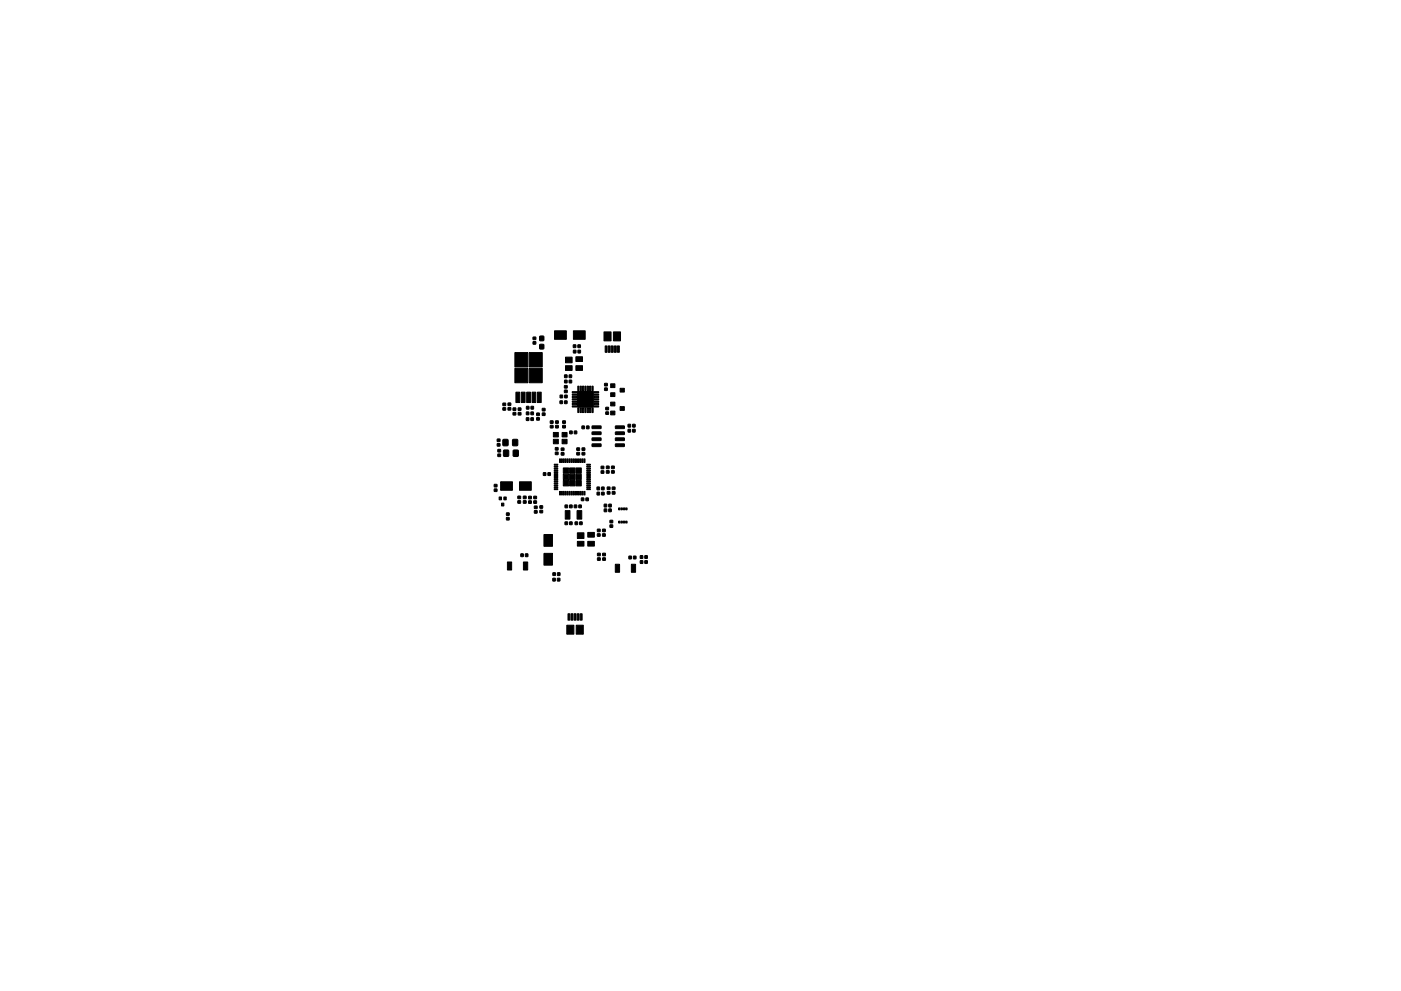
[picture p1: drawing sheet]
<svg xmlns="http://www.w3.org/2000/svg" width="297mm" height="210mm" viewBox="0 0 297 210" stroke-linecap="round" stroke-linejoin="round" font-family="sans-serif">
<g fill="#000" stroke="#000" stroke-width=".21">
<path d="M109.2 74.8h2.7v3.1h-2.7zM113 71.5h.6v.5h-.6zM113 72.5h.6v.5h-.6zM112.2 74.8h2.8v3.1h-2.8zM114.5 73.1h.8l-.1 .9h-.8zM114.5 71.3l.8 .1-.1 .9-.8-.1zM117.6 70.2h2.5v1.8h-2.5zM119.9 77.6h1.4v1h-1.4zM119.9 75.8h1.4v1.2h-1.4zM119.7 79.5l.5 .1v.5h-.5zM120.7 79.5l.5 .1v.5h-.5zM121.6 70.2h2.5v1.8h-2.5z"/>
<path d="M121.6 73.2h.5v.5h-.5zM121.6 74.3h.5v.6h-.5zM122.1 75.7h1.4v1h-1.4zM122.1 77.6h1.4v1h-1.4zM122.5 73.2h.5v.5h-.5zM122.6 74.3h.5v.6h-.6zM128.3 73.4h.4v1.3h-.4zM129 73.4h.4v1.3h-.4zM128.1 70.4h1.5v1.9h-1.5zM129.6 73.4h.4v1.3h-.4zM130.3 73.4h.4v1.3h-.4zM130.9 73.4h.4v1.3h-.4z"/>
<path d="M130.1 70.4h1.5v1.9h-1.5zM105.4 93.2h.6v.5h-.6zM105.4 94.1h.6v.5h-.6zM105.6 95.4h.5v.5h-.5zM105.6 96.3h.5v.5l-.5 .1zM106.6 85.5h.6v.5l-.6 .1zM106.6 86.5h.6v.5h-.6zM106.7 93.3h1v1.2h-1zM106.8 95.5l1 .1v1.2h-1zM107.7 86.5h.6v.5h-.6zM107.7 85.5h.6v.5h-.6zM108.8 86.6l.5-.1 .1 .6h-.6z"/>
<path d="M108.8 87.5h.5l.1 .5h-.6zM108.7 93.3h1v1.2h-1zM108.8 95.5l1.1 .1-.1 1.2h-1zM109.4 83.2h.8v2.2h-.8zM109.9 86.6l.5-.1v.6h-.5zM109.9 87.5h.5v.5h-.5zM110.5 83.2h.8v2.2h-.8zM109.2 78.2h2.7v3h-2.7zM111.6 88.6l.5 .1v.5h-.5zM111.6 87.4h.5v.6h-.5zM111.6 86.2h.5v.6h-.5zM111.7 83.2h.8v2.2h-.8z"/>
<path d="M112.6 88.6l.5 .1v.5h-.5zM112.6 87.4h.5v.6h-.5zM112.6 86.2h.5v.6h-.5zM112.8 83.2h.8v2.2h-.8zM113.8 88.6h.5l.1 .5h-.6zM113.8 87.6h.5l.1 .5-.6 .1zM113.9 83.2h.8v2.2h-.8zM112.2 78.2h2.8v3h-2.8zM115 87.6h.5l.1 .5h-.6zM115 86.7l.5-.1 .1 .5-.6 .1zM116.7 90.3h.5l.1 .5h-.6zM116.7 89.3h.5l.1 .5h-.6z"/>
<path d="M117.8 95.9h.5v.5l-.5 .1zM117.8 95h.5v.5h-.5zM117.5 99.7h.8v.2h-.8zM117.5 99.3h.8v.2h-.8zM117.5 98.9h.8v.2h-.8zM117.5 98.5h.8v.2h-.8zM117.8 89.3h.6v.5h-.6zM117.8 90.3h.6v.5h-.6zM117.3 93.2h1.1v1h-1.1zM117.3 91.8h1.1v.9h-1.1zM118.6 97.4h.2v.7h-.2zM119 97.4h.2v.7h-.2z"/>
<path d="M118.7 85.1h.6l-.1 .5h-.5zM118.8 83.8l.5 .1v.5h-.5zM119.4 99.3h1.2v1.1h-1.2zM119.4 97.4h.2v.7h-.2zM119 96h.5l.1 .5-.6 .1zM119 95.1h.5l.1 .5h-.6zM119.3 89.3h.5l.1 .5h-.6zM119.3 90.3h.5l.1 .5h-.6zM119.8 97.4h.2v.7h-.2zM119.7 85.1h.5v.5h-.5zM119.7 80.7h.5v.5h-.5zM119.7 82.8h.5l.1 .5h-.6z"/>
<path d="M119.7 81.8h.5l.1 .5h-.6zM119.7 83.8l.6 .1-.1 .5h-.5zM119.2 91.8h1v.9h-1zM119.2 93.2h1v1h-1zM120.2 97.4h.2v.7h-.2zM120.6 97.4h.2v.7h-.2zM120.8 99.3h1.1v1.1h-1.1zM121 97.4h.2v.7h-.2zM120.7 80.7h.5v.5h-.5zM120.8 91.5h.5v.5h-.5zM121.3 86.1h1v.3h-1zM121.3 85.6h1v.3h-1z"/>
<path d="M121.3 85.1h1v.3h-1zM121.3 84.6h1v.3h-1zM121.3 84.1h1v.3h-1zM121.3 83.6h1v.3h-1zM121.3 83.1h1v.3h-1zM121.4 97.4h.2v.7h-.2zM121.8 97.4h.2v.7h-.2zM122.1 99.3h1.1v1.1h-1.1zM121.8 91.5h.5v.5h-.5zM122.2 97.4h.2v.7h-.2zM122.5 83.1h3.3v3.3h-3.3zM122.5 86.6h.3v.9h-.3z"/>
<path d="M122.5 81.9h.3v1h-.3zM122.6 97.4h.2v.7h-.2zM122.3 95h.5l.1 .5-.6 .1zM122.3 96h.5l.1 .5h-.6zM123 86.6h.3v.9h-.3zM123 81.9h.3v1h-.3zM123 97.4h.2v.7h-.2zM123.4 97.4h.2v.7h-.2zM123.5 86.6h.3v.9h-.3zM123.5 81.9h.3v1h-.3zM123.4 90.4h.5v.6l-.5-.1zM123.8 97.4h.2v.7h-.2z"/>
<path d="M123.4 96h.6v.5h-.6zM123.4 95h.6v.5l-.6 .1zM124 86.6h.3v.9h-.3zM124 81.9h.3v1h-.3zM124.5 86.6h.3v.9h-.3zM124.5 81.9h.3v1h-.3zM124.4 90.4h.5v.6l-.5-.1zM125 86.6h.3v.9h-.3zM125 81.9h.3v1h-.3zM124.4 98.5h.8v.2h-.8zM124.4 98.9h.8v.2h-.8zM124.4 99.3h.8v.2h-.8z"/>
<path d="M124.4 99.7h.8v.2h-.8zM125.5 86.6h.3v.9h-.3zM125.5 81.9h.3v1h-.3zM126 83.1h.9v.3h-.9zM126 83.6h.9v.3h-.9zM126 84.1h.9v.3h-.9zM126 84.6h.9v.3h-.9zM126 85.1h.9v.3h-.9zM126 85.6h.9v.3h-.9zM126 86.1h.9v.3h-.9zM125.5 94.2h1.8l.2 .4-.2 .2h-1.7zM125.5 92.9h1.8l.2 .5-.2 .1h-1.7z"/>
<path d="M125.5 91.7l1.8-.1 .2 .5-.2 .1h-1.7zM125.5 90.4l1.8-.1 .2 .5-.2 .1h-1.7zM127.5 98.9h.5v.5h-.5zM127.5 99.9h.5v.5h-.5zM128.2 82.3h.5l.1 .5h-.6zM128.2 81.4l.5-.1 .1 .5-.6 .1zM128.5 86.4h.5v.5h-.5zM128.5 87.4h.5v.5h-.5zM128.6 98.9h.5v.5h-.5zM128.6 99.9h.5v.5h-.5zM129.5 87.2h.9v.8h-.9zM129.5 85.3h.9v.8h-.9z"/>
<path d="M129.5 83.3h.9v.8h-.9zM129.5 81.4h.9v.8h-.9zM129.7 98.9h.5v.5h-.5zM129.7 99.9h.5v.5h-.5zM131.5 86.3h.9v.8h-.9zM131.5 82.4h.9v.8h-.9zM130.5 90.4l1.8-.1 .1 .5-.1 .1h-1.7zM130.5 91.7l1.8-.1 .1 .5-.1 .1h-1.7zM130.5 92.9h1.8l.1 .5-.1 .1h-1.7zM130.5 94.2h1.8l.1 .4-.1 .2h-1.7zM133.2 90l.5 .1v.5h-.5zM133.2 91.1h.5v.6l-.5-.1z"/>
<path d="M134.1 90l.6 .1-.1 .5h-.5zM134.1 91.1h.6l-.1 .6-.5-.1zM104.8 102.8h.5l.1 .5h-.6zM104.8 103.8l.5-.1 .1 .5-.6 .1zM105.8 105.4h.5v.6h-.5zM106.3 106.7h.5v.6h-.5zM106.8 105.4h.5v.6h-.5zM107.4 108.8h.5l.1 .5h-.6zM107.4 109.8h.5l.1 .5h-.6zM107.6 119.2h.9v1.7h-.9zM106.1 102.2h2.5v1.8h-2.5zM109.8 105.3h.5l.1 .5h-.6z"/>
<path d="M109.8 106.2h.5l.1 .5-.6 .1zM110.4 117.5h.5v.6h-.5zM111 105.3h.5v.5h-.5zM111 106.2h.5v.5l-.5 .1zM111.4 117.5h.5v.6h-.5zM111 119.2h.9v1.7h-.9zM112.1 105.3h.5l.1 .5h-.6zM112.1 106.3h.5l.1 .5h-.6zM110.1 102.2h2.5v1.8h-2.5zM113.2 105.3h.5v.5h-.5zM113.2 106.3h.5v.5h-.5zM113.3 107.4h.6v.5h-.6z"/>
<path d="M113.3 108.4l.6-.1v.5l-.6 .1zM114.5 108.3h.5v.5h-.5zM114.5 107.3h.5v.5h-.5zM115.3 117.4h1.8v2.5h-1.8zM115.3 113.4h1.8v2.5h-1.8zM115.2 100.3h.5v.6l-.5-.1zM116.2 100.3h.5v.6l-.5-.1zM117.5 103.7h.8v.2h-.8zM117.5 103.3h.8v.2h-.8zM117.5 102.9h.8v.2h-.8zM117.5 102.5h.8v.2h-.8zM117.5 102.1h.8v.2h-.8z"/>
<path d="M117.5 101.7h.8v.2h-.8zM117.5 101.3h.8v.2h-.8zM117.5 100.9h.8v.2h-.8zM117.5 100.5h.8v.2h-.8zM117.5 100.1h.8v.2h-.8zM118.6 104.3h.2v.7h-.2zM119 104.3h.2v.7h-.2zM119.4 100.6h1.2v1.2h-1.2zM119.4 102h1.2v1.1h-1.2zM119.4 104.3h.2v.7h-.2zM119.8 104.3h.2v.7h-.2zM119.8 108.3h1v1.8h-1z"/>
<path d="M119.8 107.2h.5v.5h-.5zM119.8 110.7l.5 .1v.5h-.5zM120.2 104.3h.2v.7h-.2zM120.6 104.3h.2v.7h-.2zM120.8 100.6h1.1v1.2h-1.1zM120.8 102h1.1v1.1h-1.1zM121 104.3h.2v.7h-.2zM120.8 107.2h.5v.5h-.5zM120.8 110.7l.5 .1v.5h-.5zM121.4 104.3h.2v.7h-.2zM121.8 104.3h.2v.7h-.2zM122.1 100.6h1.1v1.2h-1.1z"/>
<path d="M122.1 102h1.1v1.1h-1.1zM121.8 107.2h.5v.5h-.5zM122.2 104.3h.2v.7h-.2zM122.3 108.3h1v1.8h-1zM121.9 110.7l.6 .1-.1 .5h-.5zM122.4 114.9h1.4v1h-1.4zM122.4 113h1.4v1.2h-1.4zM122.6 104.3h.2v.7h-.2zM123 104.3h.2v.7h-.2zM122.7 107.2h.5v.5h-.5zM122.9 110.7l.5 .1v.5h-.5zM123.4 104.3h.2v.7h-.2z"/>
<path d="M123.3 105.7h.5v.5h-.5zM123.8 104.3h.2v.7h-.2zM124.6 113h1.4v1h-1.4zM124.6 114.9h1.4v1h-1.4zM124.2 105.7h.6l-.1 .5h-.5zM124.4 100.1h.8v.2h-.8zM124.4 100.5h.8v.2h-.8zM124.4 100.9h.8v.2h-.8zM124.4 101.3h.8v.2h-.8zM124.4 101.7h.8v.2h-.8zM124.4 102.1h.8v.2h-.8zM124.4 102.5h.8v.2h-.8z"/>
<path d="M124.4 102.9h.8v.2h-.8zM124.4 103.3h.8v.2h-.8zM124.4 103.7h.8v.2h-.8zM126.6 103.3l.5 .1v.5h-.5zM126.6 104.4l.5 .1v.5h-.5zM126.7 113.3l.5-.1v.6h-.5zM126.7 112.3h.5v.5h-.5zM126.7 117.4h.5l.1 .5h-.6zM126.7 118.4h.5l.1 .5h-.6zM127.6 103.3l.5 .1v.5h-.5zM127.6 104.4l.5 .1v.5h-.5zM127.8 112.3h.5v.5h-.5z"/>
<path d="M127.8 113.3h.5v.5h-.5zM127.8 118.4h.5l.1 .5h-.6zM127.8 117.4h.5l.1 .5h-.6zM128.1 108h.5v.6l-.5-.1zM128.1 107h.5v.5h-.5zM128.8 104.3h.5v.5h-.5zM128.8 103.3h.5v.5l-.5 .1zM129.1 108h.5v.6l-.5-.1zM129.1 107h.5v.5h-.5zM129.3 111.4h.6v.5h-.5zM129.3 110.4h.6v.5h-.5zM129.8 104.3h.6v.5h-.6z"/>
<path d="M129.8 103.3h.6v.5l-.6 .1zM130.5 119.7h.9v1.7h-.9zM131.2 107.8h.3v.4h-.3zM131.2 110.6h.3v.4h-.3zM131.7 107.8h.3v.4h-.3zM131.7 110.6h.3v.4h-.3zM132.2 107.8h.3v.4h-.3zM132.2 110.6h.3v.4h-.3zM132.7 107.8h.3v.4h-.3zM132.7 110.6h.3v.4h-.3zM133.4 118h.5l-.1 .6-.5-.1zM134.3 118h.5v.6l-.5-.1z"/>
<path d="M133.9 119.7h.9v1.7h-.9zM135.8 117.9h.5v.6l-.5-.1zM135.8 119h.5v.5h-.5zM136.7 117.9h.5v.6l-.5-.1zM136.7 119h.5v.5h-.5zM117.2 122.7h.5v.6l-.5-.1zM117.2 121.5h.5v.6h-.5zM118.2 122.7h.5v.6l-.5-.1zM118.2 121.5h.5v.6h-.5zM120.2 132.6h1.5v1.9h-1.5zM120.4 130.2h.4v1.4h-.4zM121.1 130.2h.4v1.4h-.4z"/>
<path d="M121.7 130.2h.4v1.4h-.4zM122.2 132.6h1.5v1.9h-1.5zM122.4 130.2h.4v1.4h-.4zM123 130.2h.4v1.4h-.4z"/>
</g>
<path d="M122.6 83.2h1.4v1.4h-1.4zM122.6 84.8h1.4v1.5h-1.4zM124.2 84.8h1.5v1.5h-1.5zM124.2 83.2h1.5v1.4h-1.5z" fill="none" stroke="#000" stroke-width=".21"/>
</svg>
